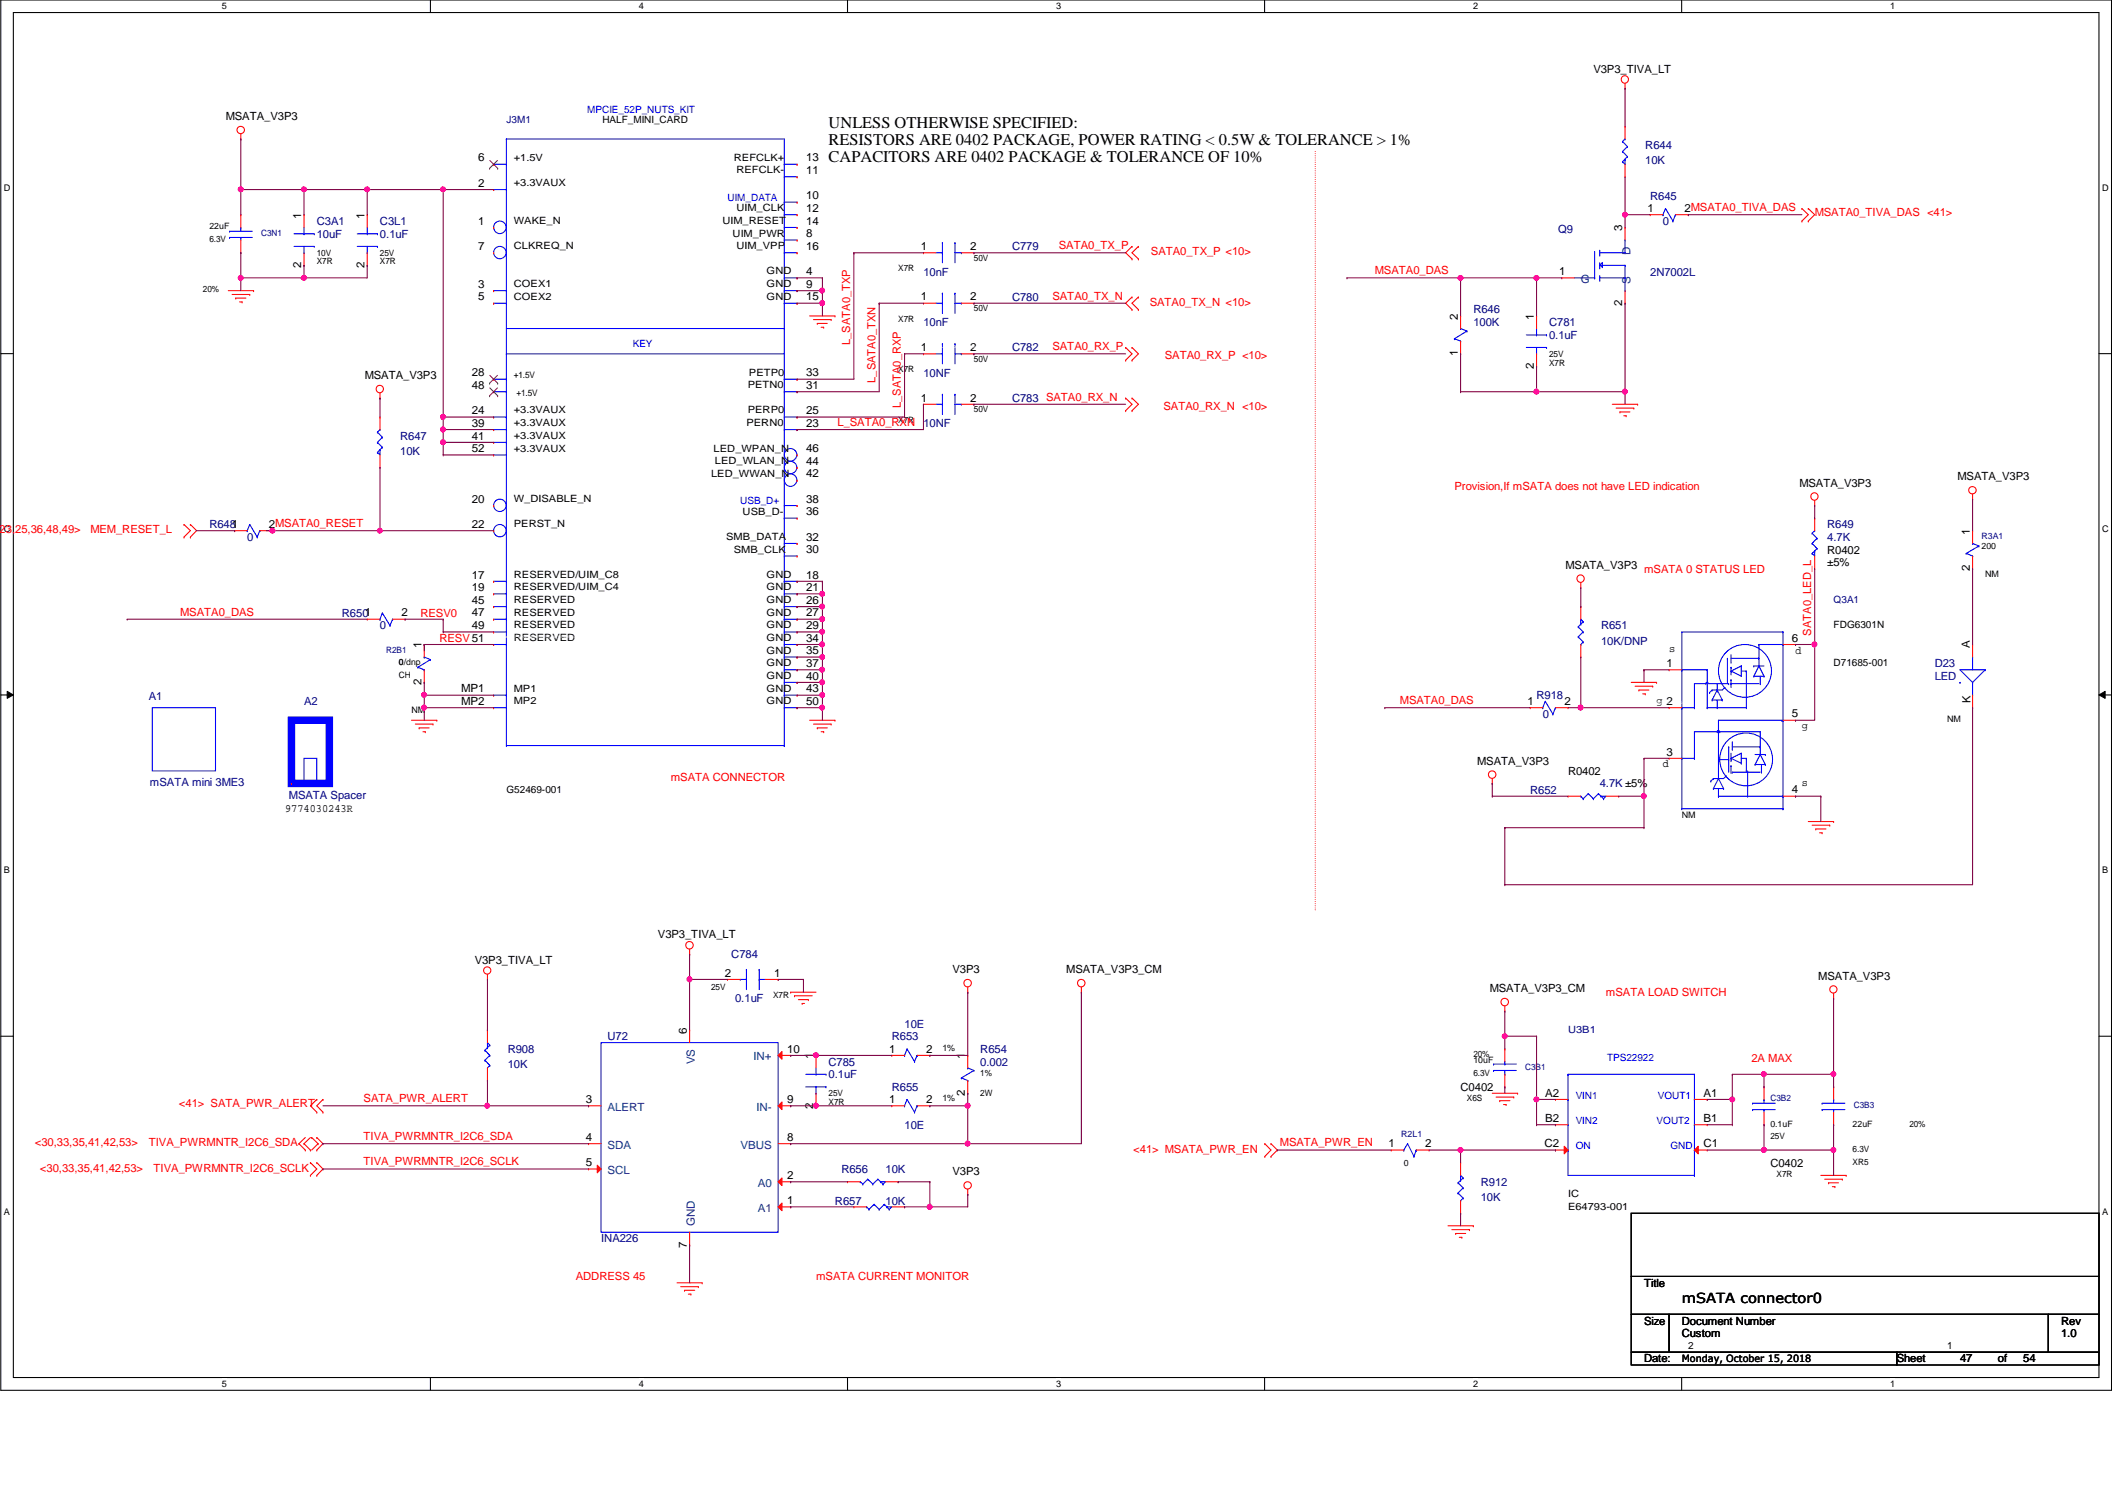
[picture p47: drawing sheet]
<svg xmlns="http://www.w3.org/2000/svg" width="420mm" height="297mm" viewBox="0 0 420 297" stroke-linecap="round" stroke-linejoin="round" font-family="sans-serif">
<defs><g id="words">
<g font-size="3.3">
<text x="164.8" y="25.5">UNLESS OTHERWISE SPECIFIED:</text>
<text x="164.8" y="28.9">RESISTORS ARE 0402 PACKAGE, POWER RATING &lt; 0.5W &amp; TOLERANCE &gt; 1%</text>
<text x="164.8" y="32.3">CAPACITORS ARE 0402 PACKAGE &amp; TOLERANCE OF 10%</text>
</g>
<text font-size="2.8" x="334.6" y="259.2">mSATA connector0</text>
<g font-size="2.2">
<text x="317" y="14.6">V3P3_TIVA_LT</text>
<text x="44.9" y="23.9">MSATA_V3P3</text>
<text x="95.2" y="32.1">6</text>
<text x="160.3" y="34.6">11</text>
<text x="160.3" y="32.1">13</text>
<text x="95.2" y="37.2">2</text>
<text x="160.3" y="39.7">10</text>
<text x="59.9" y="43.5" transform="rotate(-90 59.9 43.5)">1</text>
<text x="72.5" y="43.5" transform="rotate(-90 72.5 43.5)">1</text>
<text x="95.2" y="44.7">1</text>
<text x="160.3" y="47.2">8</text>
<text x="160.3" y="42.2">12</text>
<text x="160.3" y="44.7">14</text>
<text x="322.7" y="46" transform="rotate(-90 322.7 46)">3</text>
<text x="327.8" y="42.2">1</text>
<text x="335.1" y="42.2">2MSATA0_TIVA_DAS</text>
<text x="59.9" y="53.3" transform="rotate(-90 59.9 53.3)">2</text>
<text x="72.5" y="53.3" transform="rotate(-90 72.5 53.3)">2</text>
<text x="95.2" y="49.7">7</text>
<text x="160.3" y="49.7">16</text>
<text x="183.2" y="49.7">1</text>
<text x="193" y="49.7">2</text>
<text x="95.2" y="57.3">3</text>
<text x="95.2" y="59.8">5</text>
<text x="160.3" y="54.7">4</text>
<text x="160.3" y="57.3">9</text>
<text x="160.3" y="59.8">15</text>
<text x="183.2" y="59.8">1</text>
<text x="193" y="59.8">2</text>
<text x="310.2" y="54.7">1</text>
<text x="290" y="63.6" transform="rotate(-90 290 63.6)">2</text>
<text x="305.1" y="63.6" transform="rotate(-90 305.1 63.6)">1</text>
<text x="322.7" y="60.9" transform="rotate(-90 322.7 60.9)">2</text>
<text x="183.2" y="69.8">1</text>
<text x="193" y="69.8">2</text>
<text x="290" y="70.9" transform="rotate(-90 290 70.9)">1</text>
<text x="72.5" y="75.4">MSATA_V3P3</text>
<text x="93.9" y="77.4">48</text>
<text x="93.9" y="74.9">28</text>
<text x="160.3" y="77.4">31</text>
<text x="160.3" y="74.9">33</text>
<text x="305.1" y="73.4" transform="rotate(-90 305.1 73.4)">2</text>
<text x="93.9" y="82.4">24</text>
<text x="160.3" y="82.4">25</text>
<text x="183.2" y="79.9">1</text>
<text x="193" y="79.9">2</text>
<text x="93.9" y="84.9">39</text>
<text x="93.9" y="87.5">41</text>
<text x="93.9" y="90">52</text>
<text x="160.3" y="84.9">23</text>
<text x="160.3" y="90">46</text>
<text x="160.3" y="95">42</text>
<text x="160.3" y="92.5">44</text>
<text x="389.4" y="95.5">MSATA_V3P3</text>
<text x="93.9" y="100">20</text>
<text x="160.3" y="100">38</text>
<text x="358" y="96.8">MSATA_V3P3</text>
<text x="53.5" y="105">2MSATA0_RESET</text>
<text x="93.9" y="105">22</text>
<text x="160.3" y="107.6">32</text>
<text x="160.3" y="102.5">36</text>
<text x="391.9" y="106.3" transform="rotate(-90 391.9 106.3)">1</text>
<text x="160.3" y="110.1">30</text>
<text x="311.4" y="113.2">MSATA_V3P3</text>
<text x="363.5" y="110.2">R0402</text>
<text x="363.5" y="112.6">±5%</text>
<text x="391.9" y="113.7" transform="rotate(-90 391.9 113.7)">2</text>
<text x="93.9" y="115.1">17</text>
<text x="93.9" y="117.6">19</text>
<text x="160.3" y="115.1">18</text>
<text x="160.3" y="117.6">21</text>
<text x="79.9" y="122.6">2</text>
<text x="93.9" y="120.1">45</text>
<text x="93.9" y="122.6">47</text>
<text x="93.9" y="125.2">49</text>
<text x="160.3" y="120.1">26</text>
<text x="160.3" y="122.6">27</text>
<text x="160.3" y="125.2">29</text>
<text x="83.9" y="128.9" transform="rotate(-90 83.9 128.9)">1</text>
<text x="160.3" y="127.7">34</text>
<text x="160.3" y="130.2">35</text>
<text x="332.1" y="129.8">s</text>
<text x="356.5" y="127.7">6</text>
<text x="357.2" y="130">d</text>
<text x="391.9" y="128.9" transform="rotate(-90 391.9 128.9)">A</text>
<text x="83.9" y="136.3" transform="rotate(-90 83.9 136.3)">2</text>
<text x="91.7" y="137.8">MP1</text>
<text x="160.3" y="132.7">37</text>
<text x="160.3" y="135.2">40</text>
<text x="160.3" y="137.8">43</text>
<text x="331.5" y="132.7">1</text>
<text x="91.7" y="140.3">MP2</text>
<text x="160.3" y="140.3">50</text>
<text x="303.9" y="140.3">1</text>
<text x="311.2" y="140.3">2</text>
<text x="329.6" y="140.1">g 2</text>
<text x="356.5" y="142.7">5</text>
<text x="392" y="139.8" transform="rotate(-90 392 139.8)">K</text>
<text x="358.5" y="145.1">g</text>
<text x="293.9" y="152.1">MSATA_V3P3</text>
<text x="311.9" y="154.1">R0402</text>
<text x="330.8" y="152.7">d</text>
<text x="331.5" y="150.3">3</text>
<text x="56.7" y="161.5">9774030243R</text>
<text x="356.5" y="157.9">4</text>
<text x="358.5" y="156.5">s</text>
<text x="94.4" y="191.9">V3P3_TIVA_LT</text>
<text x="130.9" y="186.6">V3P3_TIVA_LT</text>
<text x="144.2" y="194.3">2</text>
<text x="154" y="194.3">1</text>
<text x="189.5" y="193.6">V3P3</text>
<text x="212.1" y="193.6">MSATA_V3P3_CM</text>
<text x="296.4" y="197.4">MSATA_V3P3_CM</text>
<text x="361.7" y="194.9">MSATA_V3P3</text>
<text x="136.6" y="205.7" transform="rotate(-90 136.6 205.7)">6</text>
<text x="156.6" y="209.4">10</text>
<text x="176.9" y="209.4">1</text>
<text x="184.2" y="209.4">2</text>
<text x="161.8" y="210.7" transform="rotate(-90 161.8 210.7)">1</text>
<text x="192" y="210.7" transform="rotate(-90 192 210.7)">1</text>
<text x="116.5" y="219.5">3</text>
<text x="156.6" y="219.5">9</text>
<text x="161.8" y="220.6" transform="rotate(-90 161.8 220.6)">2</text>
<text x="176.9" y="219.5">1</text>
<text x="184.2" y="219.5">2</text>
<text x="192" y="218" transform="rotate(-90 192 218)">2</text>
<text x="290.6" y="217">C0402</text>
<text x="307.4" y="218.2">A2</text>
<text x="338.9" y="218.2">A1</text>
<text x="116.5" y="227">4</text>
<text x="156.6" y="227">8</text>
<text x="307.4" y="223.2">B2</text>
<text x="338.9" y="223.2">B1</text>
<text x="116.5" y="232">5</text>
<text x="189.5" y="233.8">V3P3</text>
<text x="276.2" y="228.3">1</text>
<text x="283.5" y="228.3">2</text>
<text x="307.2" y="228.3">C2</text>
<text x="338.9" y="228.3">C1</text>
<text x="352.2" y="232.1">C0402</text>
<text x="156.6" y="239.6">1</text>
<text x="156.6" y="234.6">2</text>
<text x="136.6" y="248.2" transform="rotate(-90 136.6 248.2)">7</text>
<text x="327.1" y="256">Title</text>
<text x="327.1" y="263.5">Size</text>
<text x="334.6" y="263.5">Document Number</text>
<text x="410" y="263.5">Rev</text>
<text x="334.6" y="266.1">Custom</text>
<text x="410" y="266.1">1.0</text>
<text x="327.1" y="271.1">Date:</text>
<text x="377.3" y="271.1">Sheet</text>
<text x="389.9" y="271.1">47</text>
<text x="397.5" y="271.1">of</text>
<text x="402.5" y="271.1">54</text>
</g>
<g font-size="2.2" fill="#000080">
<text x="327.3" y="29.7">R644</text>
<text x="327.3" y="32.7">10K</text>
<text x="328.3" y="39.8">R645</text>
<text x="63" y="47.3">10uF</text>
<text x="63" y="44.7">C3A1</text>
<text x="75.6" y="47.3">0.1uF</text>
<text x="75.6" y="44.7">C3L1</text>
<text x="310" y="46.3">Q9</text>
<text x="330.8" y="44.7">0</text>
<text x="201.3" y="49.8">C779</text>
<text x="183.7" y="54.8">10nF</text>
<text x="201.3" y="59.9">C780</text>
<text x="328.3" y="54.8">2N7002L</text>
<text x="183.7" y="64.9">10nF</text>
<text x="293.1" y="62.4">R646</text>
<text x="293.1" y="64.9">100K</text>
<text x="308.2" y="64.9">C781</text>
<text x="201.3" y="69.9">C782</text>
<text x="308.2" y="67.4">0.1uF</text>
<text x="183.7" y="74.9">10NF</text>
<text x="201.3" y="80">C783 SATA0_RX_N</text>
<text x="79.6" y="87.5">R647</text>
<text x="183.7" y="85">10NF</text>
<text x="79.6" y="90.5">10K</text>
<text x="41.6" y="105.1">R6481</text>
<text x="49.2" y="107.6">0</text>
<text x="363.5" y="105.1">R649</text>
<text x="363.5" y="107.6">4.7K</text>
<text x="68" y="122.7">R6501</text>
<text x="75.6" y="125.2">0</text>
<text x="318.5" y="125.2">R651</text>
<text x="318.5" y="128.2">10K/DNP</text>
<text x="384.9" y="132.8">D23</text>
<text x="384.9" y="135.3">LED</text>
<text x="29.6" y="139.3">A1</text>
<text x="60.5" y="140.3">A2</text>
<text x="305.7" y="139.1">R918</text>
<text x="306.9" y="142.8">0</text>
<text x="29.8" y="156.4">mSATA mini 3ME3</text>
<text x="57.5" y="158.9">MSATA Spacer</text>
<text x="304.4" y="157.9">R652</text>
<text x="318.3" y="156.7">4.7K ±5%</text>
<text x="145.5" y="190.6">C784</text>
<text x="146.3" y="199.4">0.1uF</text>
<text x="101" y="209.5">R908</text>
<text x="120.9" y="207">U72</text>
<text x="177.4" y="207">R653</text>
<text x="179.9" y="204.4">10E</text>
<text x="195" y="209.5">R654</text>
<text x="101" y="212.5">10K</text>
<text x="164.8" y="214.5">0.1uF</text>
<text x="164.8" y="212">C785</text>
<text x="195" y="212">0.002</text>
<text x="177.4" y="217">R655</text>
<text x="179.9" y="224.6">10E</text>
<text x="167.4" y="233.3">R656</text>
<text x="176.2" y="233.3">10K</text>
<text x="166.1" y="239.6">R657</text>
<text x="176.2" y="239.6">10K</text>
<text x="294.6" y="235.9">R912</text>
<text x="294.6" y="238.9">10K</text>
<text x="119.6" y="247.2">INA226</text>
</g>
<g font-size="2.2" fill="#f00">
<text x="361" y="43">MSATA0_TIVA_DAS &lt;41&gt;</text>
<text x="210.6" y="49.6">SATA0_TX_P</text>
<text x="229" y="50.8">SATA0_TX_P &lt;10&gt;</text>
<text x="209.4" y="59.6">SATA0_TX_N</text>
<text x="273.5" y="54.6">MSATA0_DAS</text>
<text x="228.7" y="60.9">SATA0_TX_N &lt;10&gt;</text>
<text x="169.2" y="68.6" transform="rotate(-90 169.2 68.6)">L_SATA0_TXP</text>
<text x="209.4" y="69.7">SATA0_RX_P</text>
<text x="231.7" y="71.4">SATA0_RX_P &lt;10&gt;</text>
<text x="174.2" y="76.2" transform="rotate(-90 174.2 76.2)">L_SATA0_TXN</text>
<text x="179.2" y="81.2" transform="rotate(-90 179.2 81.2)">L_SATA0_RXP</text>
<text x="231.5" y="81.5">SATA0_RX_N &lt;10&gt;</text>
<text x="166.6" y="84.8">L_SATA0_RXN</text>
<text x="289.3" y="97.6">Provision,If mSATA does not have LED indication</text>
<text x="-.1" y="106.1">23,25,36,48,49&gt;</text>
<text x="18" y="106.1">MEM_RESET_L</text>
<text x="327.1" y="113.9">mSATA 0 STATUS LED</text>
<text x="35.8" y="122.5">MSATA0_DAS</text>
<text x="83.6" y="122.7">RESV0</text>
<text x="87.4" y="127.7">RESV 51</text>
<text x="360.3" y="126.4" transform="rotate(-90 360.3 126.4)">SATA0_LED_L</text>
<text x="278.5" y="140.1">MSATA0_DAS</text>
<text x="133.4" y="155.4">mSATA CONNECTOR</text>
<text x="319.5" y="198.2">mSATA LOAD SWITCH</text>
<text x="348.4" y="211.2">2A MAX</text>
<text x="35.6" y="220.3">&lt;41&gt; SATA_PWR_ALERT</text>
<text x="72.3" y="219.3">SATA_PWR_ALERT</text>
<text x="72.3" y="226.8">TIVA_PWRMNTR_I2C6_SDA</text>
<text x="6.9" y="228.1">&lt;30,33,35,41,42,53&gt;</text>
<text x="7.9" y="233.1">&lt;30,33,35,41,42,53&gt;</text>
<text x="29.6" y="228.1">TIVA_PWRMNTR_I2C6_SDA</text>
<text x="30.6" y="233.1">TIVA_PWRMNTR_I2C6_SCLK</text>
<text x="72.3" y="231.9">TIVA_PWRMNTR_I2C6_SCLK</text>
<text x="225.5" y="229.3">&lt;41&gt; MSATA_PWR_EN</text>
<text x="254.6" y="228.1">MSATA_PWR_EN</text>
<text x="114.5" y="254.7">ADDRESS 45</text>
<text x="162.3" y="254.7">mSATA CURRENT MONITOR</text>
</g>
<g font-size="2.2" fill="#004080">
<text x="324.3" y="50.7" transform="rotate(-90 324.3 50.7)">D</text>
<text x="314.5" y="56.3">G</text>
<text x="324.3" y="56.6" transform="rotate(-90 324.3 56.6)">S</text>
<text x="138.2" y="211.8" transform="rotate(-90 138.2 211.8)">VS</text>
<text x="149.9" y="211">IN+</text>
<text x="120.9" y="221">ALERT</text>
<text x="150.5" y="221">IN-</text>
<text x="120.9" y="228.6">SDA</text>
<text x="120.9" y="233.6">SCL</text>
<text x="147.3" y="228.6">VBUS</text>
<text x="150.7" y="236.1">A0</text>
<text x="138.2" y="243.9" transform="rotate(-90 138.2 243.9)">GND</text>
<text x="150.7" y="241.1">A1</text>
</g>
<g font-size="2" fill="#00f">
<text x="116.8" y="22.4">MPCIE_52P_NUTS_KIT</text>
<text x="144.7" y="40">UIM_DATA</text>
<text x="125.9" y="69">KEY</text>
<text x="147.3" y="100.4">USB_D+</text>
<text x="319.7" y="211">TPS22922</text>
<text x="313.5" y="218.6">VIN1</text>
<text x="329.8" y="218.6">VOUT1</text>
<text x="313.5" y="223.6">VIN2</text>
<text x="329.6" y="223.6">VOUT2</text>
<text x="313.5" y="228.6">ON</text>
<text x="332.3" y="228.6">GND</text>
</g>
<g font-size="2" fill="#000080">
<text x="100.7" y="24.4">J3M1</text>
<text x="364.8" y="120">Q3A1</text>
<text x="311.9" y="205.5">U3B1</text>
</g>
<g font-size="2">
<text x="119.8" y="24.4">HALF_MINI_CARD</text>
<text x="102.2" y="32">+1.5V</text>
<text x="146" y="32">REFCLK+</text>
<text x="146.5" y="34.5">REFCLK-</text>
<text x="102.2" y="37">+3.3VAUX</text>
<text x="102.2" y="44.5">WAKE_N</text>
<text x="143.7" y="44.5">UIM_RESET</text>
<text x="145.7" y="47.1">UIM_PWR</text>
<text x="146.5" y="42">UIM_CLK</text>
<text x="102.2" y="49.6">CLKREQ_N</text>
<text x="146.5" y="49.6">UIM_VPP</text>
<text x="102.2" y="59.6">COEX2</text>
<text x="102.2" y="57.1">COEX1</text>
<text x="152.5" y="57.1">GND</text>
<text x="152.5" y="59.6">GND</text>
<text x="152.5" y="54.6">GND</text>
<text x="148.7" y="77.3">PETN0</text>
<text x="149" y="74.7">PETP0</text>
<text x="102.2" y="82.3">+3.3VAUX</text>
<text x="148.7" y="82.3">PERP0</text>
<text x="102.2" y="84.8">+3.3VAUX</text>
<text x="102.2" y="87.3">+3.3VAUX</text>
<text x="102.2" y="89.8">+3.3VAUX</text>
<text x="142" y="89.8">LED_WPAN_N</text>
<text x="148.5" y="84.8">PERN0</text>
<text x="141.5" y="94.8">LED_WWAN_N</text>
<text x="142.2" y="92.3">LED_WLAN_N</text>
<text x="102.2" y="99.9">W_DISABLE_N</text>
<text x="102.2" y="104.9">PERST_N</text>
<text x="144.5" y="107.4">SMB_DATA</text>
<text x="147.7" y="102.4">USB_D-</text>
<text x="146" y="109.9">SMB_CLK</text>
<text x="102.2" y="115">RESERVED/UIM_C8</text>
<text x="102.2" y="117.5">RESERVED/UIM_C4</text>
<text x="102.2" y="120">RESERVED</text>
<text x="152.5" y="117.5">GND</text>
<text x="152.5" y="120">GND</text>
<text x="152.5" y="115">GND</text>
<text x="102.2" y="122.5">RESERVED</text>
<text x="102.2" y="125">RESERVED</text>
<text x="152.5" y="122.5">GND</text>
<text x="152.5" y="125">GND</text>
<text x="364.8" y="125">FDG6301N</text>
<text x="102.2" y="127.6">RESERVED</text>
<text x="152.5" y="127.6">GND</text>
<text x="152.5" y="130">GND</text>
<text x="102.2" y="137.6">MP1</text>
<text x="152.5" y="132.5">GND</text>
<text x="152.5" y="135.1">GND</text>
<text x="152.5" y="137.6">GND</text>
<text x="364.8" y="132.5">D71685-001</text>
<text x="102.2" y="140.1">MP2</text>
<text x="152.5" y="140.1">GND</text>
<text x="100.7" y="157.7">G52469-001</text>
<text x="311.9" y="238.2">IC</text>
<text x="311.9" y="240.7">E64793-001</text>
<text x="335.9" y="268.4">2</text>
<text x="387.4" y="268.4">1</text>
<text x="334.6" y="271.1">Monday, October 15, 2018</text>
</g>
<g font-size="1.8">
<text x="44.1" y="1.9">5</text>
<text x="127.1" y="1.9">4</text>
<text x="210.1" y="1.9">3</text>
<text x="293.1" y="1.9">2</text>
<text x="376" y="1.9">1</text>
<text x=".8" y="38">D</text>
<text x="418.2" y="38">D</text>
<text x="102.2" y="75.3">+1.5V</text>
<text x="102.7" y="78.8">+1.5V</text>
<text x=".8" y="105.9">C</text>
<text x="418.2" y="105.9">C</text>
<text x="394.9" y="114.8">NM</text>
<text x="81.9" y="141.9">NM</text>
<text x="387.4" y="143.7">NM</text>
<text x="334.6" y="162.8">NM</text>
<text x=".8" y="173.8">B</text>
<text x="418.2" y="173.8">B</text>
<text x="187.5" y="209">1%</text>
<text x="187.5" y="219.1">1%</text>
<text x=".8" y="241.7">A</text>
<text x="418.2" y="241.7">A</text>
<text x="44.1" y="275.9">5</text>
<text x="127.1" y="275.9">4</text>
<text x="210.1" y="275.9">3</text>
<text x="293.1" y="275.9">2</text>
<text x="376" y="275.9">1</text>
</g>
<g font-size="1.7">
<text x="41.6" y="45.6">22uF</text>
<text x="41.6" y="48.1">6.3V</text>
<text x="63" y="52.6">X7R</text>
<text x="63" y="50.9">10V</text>
<text x="75.6" y="52.6">X7R</text>
<text x="75.6" y="50.9">25V</text>
<text x="178.7" y="53.9">X7R</text>
<text x="193.7" y="51.9">50V</text>
<text x="40.4" y="58.2">20%</text>
<text x="178.7" y="64">X7R</text>
<text x="193.7" y="61.9">50V</text>
<text x="308.2" y="71">25V</text>
<text x="178.7" y="74">X7R</text>
<text x="193.7" y="72">50V</text>
<text x="308.2" y="72.8">X7R</text>
<text x="193.7" y="82">50V</text>
<text x="178.7" y="84.1">X7R</text>
<text x="394.2" y="109.2">200</text>
<text x="79.4" y="132.3">0/dnp</text>
<text x="79.4" y="134.9">CH</text>
<text x="79.4" y="132.3">0</text>
<text x="141.5" y="197">25V</text>
<text x="153.8" y="198.5">X7R</text>
<text x="195" y="214.1">1%</text>
<text x="293.1" y="210.3">20%</text>
<text x="293.1" y="211.6">10uF</text>
<text x="293.1" y="214.1">6.3V</text>
<text x="164.8" y="219.9">X7R</text>
<text x="164.8" y="218.1">25V</text>
<text x="195" y="218.1">2W</text>
<text x="291.8" y="219.1">X6S</text>
<text x="352.2" y="224.2">0.1uF</text>
<text x="352.2" y="226.7">25V</text>
<text x="368.5" y="224.2">22uF</text>
<text x="379.8" y="224.2">20%</text>
<text x="279.3" y="231.9">0</text>
<text x="368.5" y="229.2">6.3V</text>
<text x="368.5" y="231.7">XR5</text>
<text x="353.4" y="234.2">X7R</text>
</g>
<g font-size="1.7" fill="#000080">
<text x="51.9" y="46.9">C3N1</text>
<text x="394.2" y="107.2">R3A1</text>
<text x="76.8" y="129.8">R2B1</text>
<text x="303.4" y="212.8">C3B1</text>
<text x="352.2" y="219.1">C3B2</text>
<text x="368.8" y="220.3">C3B3</text>
<text x="278.8" y="226.1">R2L1</text>
</g>
<g font-size=".6" fill="#fff">
<text x="187.2" y="69.2">UNNAMED_57_CAPN_I158_A</text>
<text x="168.4" y="77.2">UNNAMED_57_CAPN_I141_A</text>
<text x="98.7" y="127">UNNAMED_57_MPCIE52PNUTSKITGI_I160_RESERVED51</text>
<text x="358.2" y="127">UNNAMED_247_MOSFETNDUAL6P_I21_D1</text>
<text x="323.8" y="140.1">UNNAMED_247_MOSFETNDUAL6P_I21_G1</text>
</g>
</g></defs>
<path d="M.2 0h419.9v276.6h-419.9zM2.7 2.5h414.9v271.6h-414.9z" fill="none" stroke="#000" stroke-width=".21"/>
<g fill="#fff">
<path d="M44.1 .3h1v1.9h-1z"/>
<path d="M44.1 274.3h1v2h-1z"/>
</g>
<path d="M85.6 0v2.5M85.6 274.1v2.5" fill="none" stroke="#000" stroke-width=".21"/>
<g fill="#fff">
<path d="M127.1 .3h1v1.9h-1z"/>
<path d="M127.1 274.3h1v2h-1z"/>
</g>
<path d="M168.6 0v2.5M168.6 274.1v2.5" fill="none" stroke="#000" stroke-width=".21"/>
<g fill="#fff">
<path d="M210.1 .3h1v1.9h-1z"/>
<path d="M210.1 274.3h1v2h-1z"/>
</g>
<path d="M251.6 0v2.5M251.6 274.1v2.5" fill="none" stroke="#000" stroke-width=".21"/>
<g fill="#fff">
<path d="M293.1 .3h.9v1.9h-.9z"/>
<path d="M293.1 274.3h.9v2h-.9z"/>
</g>
<path d="M334.5 0v2.5M334.5 274.1v2.5" fill="none" stroke="#000" stroke-width=".21"/>
<g fill="#fff">
<path d="M376 .3h1v1.9h-1z"/>
<path d="M376 274.3h1v2h-1z"/>
<path d="M.8 36.4h1.3v2h-1.3z"/>
<path d="M418.2 36.4h1.3v2h-1.3z"/>
<path d="M.8 104.3h1.3v2h-1.3z"/>
<path d="M418.2 104.3h1.3v2h-1.3z"/>
</g>
<path d="M.2 70.4h2.5M417.6 70.4h2.5" fill="none" stroke="#000" stroke-width=".21"/>
<g fill="#fff">
<path d="M.8 172.2h1.2v2h-1.2z"/>
<path d="M418.2 172.2h1.2v2h-1.2z"/>
</g>
<path d="M.2 138.3h2.5M417.6 138.3h2.5" fill="none" stroke="#000" stroke-width=".21"/>
<path d="M1.4 137.5l1.3 .8-1.3 .6zM417.6 138.3l1.2-.8v1.4z" fill="#000"/>
<path d="M1.4 137.5l1.3 .8-1.3 .6zM417.6 138.3l1.2-.8v1.4z" fill="none" stroke="#000" stroke-width=".2"/>
<g fill="#fff">
<path d="M.8 240.1h1.2v2h-1.2z"/>
<path d="M418.2 240.1h1.2v2h-1.2z"/>
</g>
<path d="M.2 206.2h2.5M417.6 206.2h2.5M324.5 241.4h93.1v12.6h-93.1zM324.5 254h93.1v7.5h-93.1zM324.5 261.5h7.6v7.5h-7.6zM324.5 269h52.8v2.6h-52.8zM332.1 261.5h75.4v7.5h-75.4zM377.3 269h40.3v2.6h-40.3zM407.5 261.5h10.1v7.5h-10.1z" fill="none" stroke="#000" stroke-width=".21"/>
<path d="M261.7 30.1v150.9M261.7 181h.1" fill="none" stroke="#f00" stroke-width=".21" stroke-dasharray="0 .4"/>
<g fill="none" stroke="#f00" stroke-width=".21">
<path d="M323.3 17.6h.1M323.3 16.6v1M47.9 27.6h.1M47.9 26.6v1M45.4 57.8h5M46.2 58.6h3.5M46.9 59.3h.1M46.9 59.3h2M49.7 58.6h.1M50.4 57.8h.1M73.1 42.7h.1M73.1 52.8h.1"/>
<path d="M73.1 42.7v2.6M73.1 50.3v2.5M225.2 51.5h.1M225.2 49h.1M225.2 59.1h.1M225.2 49l-1.3 1.3 1.3 1.2M225.2 59.1l-1.3 1.2 1.3 1.3M226.5 49h.1M226.5 51.5h.1M226.5 59.1h.1M226.5 49l-1.3 1.3 1.3 1.2M226.5 59.1l-1.3 1.2 1.3 1.3"/>
<path d="M358.5 44h.1M358.5 41.5h.1M358.5 41.5l1.2 1.2-1.2 1.3M359.7 44h.1M359.7 41.5h.1M359.7 41.5l1.3 1.2-1.3 1.3M47.7 60.1h.5M48.2 60.1h.1M75.6 79.2h.1M75.6 78.2v1M161.1 62.9h5M161.8 63.6h3.5"/>
<path d="M162.6 64.3h.1M162.6 64.3h2M163.4 65.1h.5M163.9 65.1h.1M165.3 63.6h.1M166.1 62.9h.1M223.9 79.2h.1M223.9 69.1h.1M223.9 71.7h.1M223.9 79.2l1.3 1.2-1.3 1.3M223.9 69.1l1.3 1.3-1.3 1.3M225.2 79.2h.1"/>
<path d="M225.2 69.1h.1M225.2 71.7h.1M225.2 61.6h.1M225.2 79.2l1.3 1.2-1.3 1.3M225.2 69.1l1.3 1.3-1.3 1.3M226.5 61.6h.1M290.6 70.4h.1M290.6 62.9h.1M290.6 62.9v2.5M290.6 67.9v2.5M75.6 93h.1M75.6 83h.1"/>
<path d="M75.6 83v2.5M75.6 90.5v2.5M223.9 81.7h.1M225.2 81.7h.1M320.7 80.4h5.1M321.5 81.2h3.5M322.3 82h.1M322.3 82h2M323 82.7h.5M323.5 82.7h.1M325 81.2h.1M325.8 80.4h.1"/>
<path d="M361 99.6v1M392.4 99.3h.1M392.4 98.3v1M36.6 104.4h.1M36.6 106.8h.1M36.6 104.4l1.3 1.2-1.3 1.2M37.9 106.8h.1M37.9 104.4h.1M37.9 104.4l1.2 1.2-1.2 1.2M46.7 105.6h.1M46.7 105.6h2.5M51.7 105.6h2.5"/>
<path d="M54.2 105.6h.1M314.5 116.9h.1M314.5 115.9v1M361 100.6h.1M73.1 123.2h.1M73.1 123.2h2.5M78.1 123.2h2.5M80.6 123.2h.1M324.5 135.8h5.1M325.3 136.5h3.5M326 137.3h.1M326 137.3h2"/>
<path d="M326.8 138h.5M327.3 138h.1M328.8 136.5h.1M329.6 135.8h.1M332.1 133.3h.1M332.1 133.3h2.5M354.7 128.2h2.5M357.2 128.2h.1M58 155.9h.1M81.9 143.3h5M82.6 144.1h3.5M83.4 144.8h.1"/>
<path d="M83.4 144.8h2M84.1 145.6h.5M84.6 145.6h.1M86.1 144.1h.1M86.9 143.3h.1M161.1 143.3h5M161.8 144.1h3.5M162.6 144.8h.1M162.6 144.8h2M163.4 145.6h.5M163.9 145.6h.1M165.3 144.1h.1"/>
<path d="M166.1 143.3h.1M296.9 155.9h.1M296.9 154.9v1M304.4 140.8h.1M304.4 140.8h2.5M309.4 140.8h2.5M311.9 140.8h.1M332.1 140.8h.1M332.1 150.9h.1M332.1 140.8h2.5M332.1 150.9h2.5M354.7 143.3h2.5"/>
<path d="M354.7 158.4h2.5M357.2 158.4h.1M357.2 143.3h.1M359.7 163.4h5.1M360.5 164.2h3.5M361.2 164.9h.1M361.2 164.9h2.1M362 165.7h.5M362.5 165.7h.1M364 164.2h.1M364.8 163.4h.1M97 194.9h.1"/>
<path d="M97 193.8v1.1M137.2 189.8h.1M137.2 188.8v1M157.3 197.4h.1M157.3 197.4h5M158.1 198.1h.1M158.1 198.1h3.5M158.8 198.9h2M159.6 199.6h.1M159.6 199.6h.5M160.8 198.9h.1M192.5 197.4h.1"/>
<path d="M192.5 196.4v1M215.1 197.4h.1M215.1 196.4v1M364.8 198.6h.1M364.8 197.6v1M63 218.7h.1M63 218.7l-1.2 1.3 1.2 1.3M64.3 218.7h.1M64.3 218.7l-1.3 1.3 1.3 1.3M97 204.9h.1M97 215h.1M97 204.9v2.5"/>
<path d="M97 212.5v2.5M162.3 210h.1M162.3 210v2.5M162.3 217.5v2.5M177.4 210h.1M177.4 210h2.5M182.4 210h2.6M185 210h.1M192.5 210h.1M192.5 217.5h.1M192.5 210v2.5M192.5 215v2.5"/>
<path d="M296.9 217.5h5M297.6 218.3h3.5M298.4 219h.1M298.4 219h2M299.1 219.8h.5M299.4 201.2h.1M299.4 216.2h.1M299.4 208.7h.1M299.4 200.2v1M299.4 208.7v2.5M299.4 213.7v2.5M299.6 219.8h.1"/>
<path d="M301.1 218.3h.1M301.9 217.5h.1M309.4 218.7h.1M309.4 218.7h2.5M350.9 216.2h.1M350.9 216.2v2.5M59.5 227.5h.1M59.5 227.5l1.2 1.3M60.5 227.5h.1M60.5 227.5l1.3 1.3M60.7 228.8h.1M60.7 226.3l-1.2 1.2"/>
<path d="M61.8 228.8h.1M61.8 231.3h.1M61.8 233.8h.1M61.8 226.3l-1.3 1.2M61.8 231.3l1.2 1.3-1.2 1.2M62 226.3h.1M62 226.3l1.3 1.2M63 228.8h.1M63 226.3h.1M63 233.8h.1M63 231.3h.1M63 221.3h.1"/>
<path d="M63 226.3l1.3 1.2-1.3 1.3M63 231.3l1.3 1.3-1.3 1.2M63.3 227.5h.1M63.3 227.5l-1.3 1.3M64.3 221.3h.1M162.3 220h.1M177.4 220h.1M177.4 220h2.5M182.4 220h2.6M185 220h.1M192.5 237.6h.1M192.5 236.6v1"/>
<path d="M251.6 227.5h.1M251.6 230.1h.1M251.6 227.5l1.2 1.3-1.2 1.3M252.8 230.1h.1M252.8 227.5h.1M252.8 227.5l1.3 1.3-1.3 1.3M276.8 228.8h.1M276.8 228.8h2.5M281.8 228.8h2.5M284.3 228.8h.1M309.4 223.8h.1M309.4 223.8h2.5"/>
<path d="M350.9 223.8h.1M350.9 221.3v2.5M362.2 233.8h5.1M363 234.6h3.5M363.8 235.3h.1M363.8 235.3h1.9M364.5 236.1h.5M365 236.1h.1M366.5 234.6h.1M367.3 233.8h.1M134.7 255.2h5M135.4 256h3.5"/>
<path d="M136.2 256.7h.1M136.2 256.7h2M136.9 257.5h.5M137.4 257.5h.1M138.9 256h.1M139.7 255.2h.1M169.9 240.1h.1M169.9 240.1h2.5M177.4 240.1h2.5M179.9 240.1h.1M288.1 243.9h5M288.8 244.6h3.5"/>
<path d="M289.6 245.4h.1M289.6 245.4h2M290.3 246.2h.5M290.8 246.2h.1M292.3 244.6h.1M293.1 243.9h.1"/>
<circle cx="323.2" cy="15.8" r=".73"/>
<circle cx="47.9" cy="25.9" r=".74"/>
<circle cx="75.5" cy="77.4" r=".73"/>
<circle cx="361" cy="98.8" r=".73"/>
<circle cx="392.4" cy="97.5" r=".74"/>
<circle cx="314.4" cy="115.1" r=".73"/>
<circle cx="296.8" cy="154.1" r=".75"/>
<circle cx="96.9" cy="193.1" r=".72"/>
<circle cx="137.2" cy="188.1" r=".75"/>
<circle cx="192.5" cy="195.6" r=".75"/>
<circle cx="215.1" cy="195.6" r=".75"/>
<circle cx="299.3" cy="199.4" r=".75"/>
<circle cx="364.7" cy="196.8" r=".72"/>
<circle cx="192.5" cy="235.8" r=".74"/>
</g>
<g fill="none" stroke="#00f" stroke-width=".21">
<path d="M71.1 46.5h4M71.1 49h4M73.1 50.3h.1M73.1 46.5h.1M73.1 45.3v1.2M73.1 49v1.3M75.1 46.5h.1M75.1 49h.1M289.3 67.4h.1M289.3 67.4l1.3 .5M290.6 65.4h.1M290.6 67.9h.1"/>
<path d="M290.6 65.4l1.2 .5M291.8 65.9h.1M291.8 65.9l-2.5 1.5M75.1 90h.1M75.1 88h.1M75.1 86h.1M75.1 88l1 1M75.1 86l1 1M75.6 85.5h.1M75.6 89.5h.1M75.6 89.5v1l-.5-.5M75.6 85.5l-.5 .5"/>
<path d="M76.1 89h.1M76.1 87h.1M76.1 89l-1 1M76.1 87l-1 1M49.2 105.6h.1M49.7 104.4h.1M49.7 104.4l-.5 1.2M49.7 104.4l1.5 2.4M51.2 106.8h.1M51.7 105.6h.1M51.7 105.6l-.5 1.2M75.6 123.2h.1"/>
<path d="M76.1 122h.1M76.1 122l-.5 1.2M76.1 122l1.5 2.5M77.6 124.5h.1M78.1 123.2h.1M78.1 123.2l-.5 1.3M307.4 139.5h.1M307.4 139.5l-.5 1.3M307.4 139.5l1.5 2.6M334.6 133.3h.1M334.6 133.3h5M339.4 136h.1"/>
<path d="M339.4 136h-2.3v4.8M339.6 133.3h.1M339.6 133.3v7.5M339.8 136l-.2-.2-.2 .2M339.9 136h4M340.1 137.8h.1M340.6 139.3h.1M340.6 137.3h.1M340.6 137.3l-.5 .5M340.6 139.3h2M341.6 137.5h.1M341.6 137.3h.1"/>
<path d="M341.6 136v1.5M341.6 139.3v1.5M341.6 137.3l-1 2M341.6 137.3l1 2M342.6 139.3h.1M343.1 136.8h.1M343.1 136.8l-.5 .5h-2M343.7 131h.1M343.7 131v5M343.9 136h.1M344.4 133.5h.1M344.4 136h.1"/>
<path d="M344.4 135.3h.1M344.4 132.8h.1M344.4 131.7h.1M344.4 136h5.5M344.4 131h5.5M344.4 130.3v1.4M344.4 132.8v1.5M344.4 135.3v1.5M346.4 132.5h.1M346.4 133.5h1M346.4 132.5l-2 1M346.4 132.5v2l-2-1"/>
<path d="M347.4 133.5h.1M347.4 133.5v7.3M348.9 134.5h.1M348.9 132.5h.1M348.9 134.5h2M348.9 132.5h2M349.9 128.2h.1M349.9 132.5h.1M349.9 131h.1M349.9 128.2h4.8M349.9 128.2v4.3M349.9 132.5l-1 2"/>
<path d="M349.9 132.5l1 2M350.2 136h.1M350.2 134.5v1.5M350.9 134.5h.1M354.7 128.2h.1M354.7 125.7h.1M354.7 125.7v35.2M354.7 125.7h-20.1v35.2M30.3 140.8h12.6v12.6h-12.6zM60.5 150.9h2.5v5h-2.5zM306.9 140.8h.1M308.9 142.1h.1"/>
<path d="M309.4 140.8h.1M309.4 140.8l-.5 1.3M334.6 140.8h.1M334.6 150.9h.1M334.6 150.9h2.5M334.6 140.8h2.5M337.1 150.9h.1M337.1 140.8h.1M339.6 140.8h.1M339.6 140.8h7.8M340.3 155.4h.1M340.9 156.9h.1"/>
<path d="M340.9 154.9h.1M340.9 154.9l-.6 .5M340.9 156.9h2M341.6 145.6h.1M341.6 140.8h.1M341.6 145.6h-4.5v5.3M341.9 154.9h.1M341.9 143.3h.1M341.9 158.4h.1M341.9 143.3v11.6M341.9 156.9v1.5M341.9 143.3h12.5"/>
<path d="M341.9 158.4h12.8M341.9 151.1h2M341.9 154.9l-1 2M341.9 154.9l1 2M342.1 145.5l-.3-.2-.2 .3M342.1 145.6h.1M342.1 145.6h8.1M342.9 156.9h.1M343.4 154.4h.1M343.4 154.4l-.5 .5h-2M343.9 151.1h.1M343.9 148.6h.1"/>
<path d="M343.9 148.6v5M344.4 150.9h.1M344.4 152.4h.1M344.4 151.3h.1M344.4 150.9l2 .9M344.4 149.9v1.4M344.4 152.4v1.5M344.6 153.6h.1M344.6 149.1h.1M344.6 148.6h5.6M344.6 153.6h5.6M344.6 147.6v1.5"/>
<path d="M346.4 149.9h.1M346.4 151.8h.1M346.4 150.9h1M346.4 149.9l-2 1M346.4 149.9v1.9M347.4 140.8h.1M347.4 153.4h.1M347.4 150.9h.1M347.4 150.9v2.5M347.7 158.4h.1M347.7 153.4v5M349.2 152.1h.1"/>
<path d="M349.2 152.1h2M349.2 150.1h2M350.2 145.6h.1M350.2 150.1h.1M350.2 148.6h.1M350.2 145.6v4.5M350.2 150.1l-1 2M350.2 150.1l1 2M350.4 153.6h.1M350.4 152.1v1.5M351.2 152.1h.1M351.2 150.1h.1"/>
<path d="M354.4 143.3h.1M354.7 158.4h.1M354.7 143.3h.1M334.6 160.9h.1M334.6 160.9h20.1M354.7 160.9h.1M96.5 209h.1M96.5 210.9h.1M96.5 209l.9 1M96.5 210.9l.9 1.1M97 212.5h.1M97 208.4h.1"/>
<path d="M97.4 207.9h.1M97.4 210h.1M97.4 212h.1M97.4 207.9l-.4-.5v1M97.4 207.9l-.9 1.1M97.4 210l-.9 .9M97.4 212l-.4 .5M160.3 213.7h4M160.3 216.2h4M162.3 217.5h.1M162.3 213.7h.1M162.3 212.5v1.2"/>
<path d="M162.3 216.2v1.3M164.3 213.7h.1M164.3 216.2h.1M179.9 210h.1M180.5 218.7h.1M180.5 208.7h.1M180.5 218.7l-.6 1.3M180.5 218.7l1.4 2.6M180.5 208.7l-.6 1.3M180.5 208.7l1.4 2.5M181.9 211.2h.1M182.4 210h.1"/>
<path d="M182.4 210l-.5 1.2M191.3 214.5h.1M191.3 214.5l1.2 .5M192.5 215h.1M192.5 212.5h.1M192.5 212.5l1.2 .5M193.7 213h.1M193.7 213l-2.4 1.5M297.1 213h.1M297.1 211.7h.1M297.1 213h4.6M297.1 211.7h4.6"/>
<path d="M299.4 211.7h.1M299.4 213.7h.1M299.4 211.2v.5M299.4 213v.7M311.9 218.7h.1M311.9 213.7h.1M311.9 213.7h25.2M311.9 213.7v20.1h25.2M337.1 218.7h.1M337.1 213.7h.1M337.1 213.7v20.1M348.6 219.5h.1"/>
<path d="M348.6 219.5h4.6M350.9 218.7h.1M350.9 218.7v.8M173.9 239.6h.1M173.9 239.6l1 1M173.9 239.6l-1 1M175.9 239.6h.1M175.9 239.6l1 1M175.9 239.6l-1 1M179.9 220h.1M181.9 221.3h.1M182.4 220h.1"/>
<path d="M182.4 220l-.5 1.3M279.3 228.8h.1M280 227.5h.1M280 227.5l-.7 1.3M280 227.5l1.3 2.6M281.3 230.1h.1M281.8 228.8h.1M281.8 228.8l-.5 1.3M311.9 228.8h.1M311.9 223.8h.1M337.1 223.8h.1M337.1 228.8h.1"/>
<path d="M337.1 233.8h.1M348.6 220.8h.1M348.6 220.8h4.6M350.9 220.8h.1M350.9 220.8v.5M172.4 240.1h.1M172.4 240.1l.5 .5M172.9 240.6h.1M174.9 240.6h.1M176.4 240.1h.1M176.4 240.1h1l-.5 .5M176.9 240.6h.1"/>
<circle cx="347.1" cy="133.5" r="5.3"/>
<circle cx="347.4" cy="151.1" r="5.3"/>
</g>
<path d="M58 143.3h7.5v12.6h-7.5z" fill="none" stroke="#00f" stroke-width="1.5"/>
<path d="M337.1 228.8l.8-.8v1.6z" fill="#f00"/>
<path d="M337.1 218.7h2.5M339.6 218.7h.1M337.1 228.8l.8-.8v1.6zM337.1 228.8h2.5M337.1 223.8h2.5M339.6 228.8h.1M339.6 223.8h.1" fill="none" stroke="#f00" stroke-width=".21"/>
<path d="M311.2 228l.7 .8-.7 .8z" fill="#f00"/>
<path d="M309.4 228.8h.1M309.4 228.8h2.5M311.2 228l.7 .8-.7 .8z" fill="none" stroke="#f00" stroke-width=".21"/>
<path d="M119.6 207.4h35.2v37.8h-35.2z" fill="none" stroke="#00f" stroke-width=".21"/>
<path d="M154.8 240.1l.8-.7v1.5z" fill="#f00"/>
<path d="M154.8 240.1l.8-.7v1.5zM154.8 240.1h2.5M157.3 240.1h.1" fill="none" stroke="#f00" stroke-width=".21"/>
<path d="M154.8 235.1l.8-.7v1.5z" fill="#f00"/>
<path d="M117.1 227.5h.1M117.1 227.5h2.5M154.8 235.1l.8-.7v1.5zM154.8 235.1h2.5M157.3 235.1h.1" fill="none" stroke="#f00" stroke-width=".21"/>
<path d="M118.8 231.8l.8 .8-.8 .7z" fill="#f00"/>
<path d="M117.1 232.6h.1M117.1 220h.1M117.1 232.6h2.5M117.1 220h2.5M118.8 231.8l.8 .8-.8 .7z" fill="none" stroke="#f00" stroke-width=".21"/>
<path d="M154.8 220l.8-.8v1.6z" fill="#f00"/>
<path d="M154.8 220l.8-.8v1.6zM154.8 220h2.5M157.3 220h.1" fill="none" stroke="#f00" stroke-width=".21"/>
<path d="M154.8 210l.8-.8v1.5z" fill="#f00"/>
<g fill="none" stroke="#f00" stroke-width=".21">
<path d="M98.2 37.7h.1M98.2 32.7h.1M158.6 35.2h.1M158.6 32.7h.1M323.3 35.2h.1M323.3 25.1h.1M323.3 25.1v2.5M323.3 32.7v2.5M47.9 42.7h.1M47.9 50.3h.1M47.9 42.7v2.6M47.9 47.8v2.5"/>
<path d="M60.5 42.7h.1M60.5 52.8h.1M60.5 42.7v2.6M60.5 50.3v2.5M98.2 45.3h.1M98.2 57.8h.1M98.2 50.3h.1M158.6 55.3h.1M158.6 47.8h.1M158.6 57.8h.1M158.6 40.2h.1M158.6 42.7h.1"/>
<path d="M158.6 45.3h.1M158.6 50.3h.1M183.7 50.3h.1M183.7 50.3h2.5M191.3 50.3h2.4M193.7 50.3h.1M310.7 55.3h.1M310.7 55.3h2.5M323.3 45.3h.1M323.3 45.3v2.5M323.3 57.8v2.5M328.3 42.7h.1"/>
<path d="M328.3 42.7h2.5M333.3 42.7h2.6M335.9 42.7h.1M98.2 60.3h.1M98.2 77.9h.1M98.2 75.4h.1M158.6 60.3h.1M158.6 77.9h.1M158.6 75.4h.1M183.7 60.3h.1M183.7 70.4h.1M183.7 60.3h2.5"/>
<path d="M183.7 70.4h2.5M191.3 60.3h2.4M191.3 70.4h2.4M193.7 60.3h.1M193.7 70.4h.1M305.7 62.9h.1M305.7 72.9h.1M305.7 62.9v2.5M305.7 70.4v2.5M323.3 60.3h.1M98.2 83h.1M98.2 85.5h.1"/>
<path d="M98.2 88h.1M98.2 90.5h.1M158.6 85.5h.1M158.6 83h.1M158.6 95.5h.1M158.6 93h.1M158.6 90.5h.1M183.7 80.4h.1M183.7 80.4h2.5M191.3 80.4h2.4M193.7 80.4h.1M98.2 115.7h.1"/>
<path d="M98.2 118.2h.1M98.2 100.6h.1M98.2 105.6h.1M158.6 115.7h.1M158.6 118.2h.1M158.6 110.6h.1M158.6 108.1h.1M158.6 103.1h.1M158.6 100.6h.1M361 113.2h.1M361 103.1h.1M361 103.1v2.5"/>
<path d="M361 110.6v2.6M392.4 105.6h.1M392.4 113.2h.1M392.4 105.6v2.5M392.4 110.6v2.6M84.4 128.2h.1M84.4 135.8h.1M84.4 128.2v2.5M84.4 133.3v2.5M98.2 138.3h.1M98.2 120.7h.1M98.2 123.2h.1"/>
<path d="M98.2 125.7h.1M98.2 128.2h.1M158.6 120.7h.1M158.6 123.2h.1M158.6 125.7h.1M158.6 128.2h.1M158.6 130.7h.1M158.6 133.3h.1M158.6 135.8h.1M158.6 138.3h.1M314.5 120.7h.1M314.5 130.7h.1"/>
<path d="M314.5 120.7v2.5M314.5 128.2v2.5M392.4 128.2h.1M392.4 128.2v2.5M392.4 138.3v2.5M98.2 140.8h.1M158.6 140.8h.1M311.9 158.4h.1M311.9 158.4h2.6M319.5 158.4h2.5M322 158.4h.1M392.4 140.8h.1"/>
<path d="M144.7 194.9h.1M144.7 194.9h2.6M152.3 194.9h2.5M154.8 194.9h.1M137.2 204.9h.1M137.2 204.9v2.5M154.8 210l.8-.8v1.5zM154.8 210h2.5M157.3 210h.1M364.8 216.2h.1M364.8 216.2v2.5M154.8 227.5h2.5"/>
<path d="M157.3 227.5h.1M168.6 235.1h.1M168.6 235.1h2.5M176.2 235.1h2.5M178.7 235.1h.1M290.6 231.3h.1M290.6 231.3v2.5M290.6 238.9v2.5M364.8 223.8h.1M364.8 221.3v2.5M137.2 247.7h.1M137.2 245.2v2.5"/>
<path d="M290.6 241.4h.1"/>
</g>
<g fill="none" stroke="#00f" stroke-width=".21">
<path d="M98.2 32.7h2.5M98.2 37.7h2.5M100.7 32.7h.1M100.7 37.7h.1M100.7 27.6h.1M100.7 27.6v120.7M100.7 27.6h55.3v120.7M156 32.7h.1M156 35.2h.1M156 32.7h2.6M156 35.2h2.6M322.8 32.2h.1"/>
<path d="M322.8 30.1h.1M322.8 28.2h.1M322.8 30.1l1 1.1M322.8 28.2l1 1M323.3 27.6h.1M323.3 31.7h.1M323.3 31.7v1l-.5-.5M323.3 27.6l-.5 .6M323.8 31.2h.1M323.8 29.2h.1M323.8 31.2l-1 1M323.8 29.2l-1 .9"/>
<path d="M45.7 46h.1M45.7 47.2h.1M45.7 46h4.5M45.7 47.2h4.5M47.9 47.2h.1M47.9 45.3h.1M47.9 45.3v.7M47.9 47.2v.6M58.5 46.5h4M58.5 49h4M60.5 50.3h.1M60.5 46.5h.1"/>
<path d="M60.5 45.3v1.2M60.5 49v1.3M62.5 46.5h.1M62.5 49h.1M98.2 57.8h2.5M100.7 57.8h.1M156 55.3h.1M156 50.3h.1M156 45.3h.1M156 47.8h.1M156 42.7h.1M156 40.2h.1"/>
<path d="M156 57.8h.1M156 55.3h2.6M156 57.8h2.6M156 50.3h2.6M156 45.3h2.6M156 47.8h2.6M156 42.7h2.6M156 40.2h2.6M186.2 50.3h1.3M187.5 58.3h.1M187.5 50.3h.1M187.5 48.3h.1"/>
<path d="M187.5 48.3v4M187.5 58.3v4.1M190 58.3h.1M190 48.3h.1M190 48.3v4M190 58.3v4.1M190 50.3h1.3M191.3 50.3h.1M313.2 55.3h4M317.2 55.3h.1M317.2 50v5.3M318.3 50.8h.1"/>
<path d="M318.3 53.3h.1M318.3 55.8h.1M318.3 55.3h5M318.3 50.3h5M318.3 52.8h5M318.3 49.8v1M318.3 52.3v1M318.3 54.8v1M318.3 52.8l.5 .2M318.8 52.3h.1M318.8 53h.1M318.8 52.3l-.5 .5"/>
<path d="M318.8 52.3v.7M323.3 50.3h.1M323.3 52.8h.1M323.3 55.3h.1M323.3 57.8h.1M323.3 47.8h.1M323.3 47.8v2.5M323.3 52.8v5M330.8 42.7h.1M331.3 41.5h.1M331.3 41.5l-.5 1.2M331.3 41.5l1.5 2.5"/>
<path d="M332.8 44h.1M333.3 42.7h.1M333.3 42.7l-.5 1.3M98.2 60.3h2.5M98.2 75.4h2.5M98.2 77.9h2.5M100.7 60.3h.1M100.7 75.4h.1M100.7 77.9h.1M100.7 70.4h.1M100.7 70.4h55.3M100.7 65.4h55.3"/>
<path d="M156 60.3h.1M156 75.4h.1M156 77.9h.1M156 65.4h.1M156 60.3h2.6M156 75.4h2.6M156 77.9h2.6M186.2 60.3h1.3M186.2 70.4h1.3M187.5 60.3h.1M187.5 78.4h.1M187.5 70.4h.1"/>
<path d="M187.5 68.4h.1M187.5 68.4v4M187.5 78.4v4.1M190 78.4h.1M190 68.4h.1M190 60.3h1.3M190 68.4v4M190 78.4v4.1M190 70.4h1.3M191.3 60.3h.1M191.3 70.4h.1M303.6 66.6h4.1"/>
<path d="M303.6 69.1h4.1M305.7 70.4h.1M305.7 66.6h.1M305.7 65.4v1.2M305.7 69.1v1.3M307.7 66.6h.1M307.7 69.1h.1M98.2 85.5h2.5M98.2 83h2.5M98.2 88h2.5M98.2 90.5h2.5M100.7 85.5h.1"/>
<path d="M100.7 83h.1M100.7 88h.1M100.7 90.5h.1M156 83h.1M156 85.5h.1M156 85.5h2.6M156 83h2.6M186.2 80.4h1.3M187.5 80.4h.1M190 80.4h1.3M191.3 80.4h.1M98.2 115.7h2.5"/>
<path d="M98.2 118.2h2.5M100.7 115.7h.1M100.7 118.2h.1M156 110.6h.1M156 108.1h.1M156 103.1h.1M156 100.6h.1M156 115.7h.1M156 118.2h.1M156 115.7h2.6M156 118.2h2.6M156 110.6h2.6"/>
<path d="M156 108.1h2.6M156 103.1h2.6M156 100.6h2.6M360.5 110.1h.1M360.5 108.1h.1M360.5 106.1h.1M360.5 108.1l1 1M360.5 106.1l1 1M361 105.6h.1M361 109.6h.1M361 109.6v1l-.5-.5M361 105.6l-.5 .5"/>
<path d="M361.5 109.1h.1M361.5 107.1h.1M361.5 109.1l-1 1M361.5 107.1l-1 1M391.1 110.1h.1M391.1 110.1l1.3 .5M392.4 110.6h.1M392.4 108.1h.1M392.4 108.1l1.3 .5M393.7 108.6h.1M393.7 108.6l-2.6 1.5M83.1 132.8h.1"/>
<path d="M83.1 132.8l1.3 .5M84.4 133.3h.1M84.4 130.7h.1M84.4 130.7l1.2 .5M85.6 131.2h.1M85.6 131.2l-2.5 1.6M98.2 120.7h2.5M98.2 123.2h2.5M98.2 125.7h2.5M98.2 128.2h2.5M98.2 138.3h2.5M100.7 120.7h.1"/>
<path d="M100.7 123.2h.1M100.7 125.7h.1M100.7 128.2h.1M100.7 138.3h.1M156 120.7h.1M156 133.3h.1M156 135.8h.1M156 138.3h.1M156 128.2h.1M156 130.7h.1M156 125.7h.1M156 123.2h.1"/>
<path d="M156 133.3h2.6M156 120.7h2.6M156 123.2h2.6M156 125.7h2.6M156 128.2h2.6M156 138.3h2.6M156 135.8h2.6M156 130.7h2.6M314 124.7h.1M314 126.7h.1M314 124.7l.9 1M314 126.7l.9 1"/>
<path d="M314.5 128.2h.1M314.5 124.2h.1M314.9 123.7h.1M314.9 125.7h.1M314.9 127.7h.1M314.9 123.7l-.4-.5v1M314.9 123.7l-.9 1M314.9 125.7l-.9 1M314.9 127.7l-.4 .5M389.9 135.8h.1M392.4 138.3h.1M392.4 130.7h.1"/>
<path d="M392.4 135.8h.1M392.4 130.7v2.6M392.4 135.8v2.5M394.9 133.3h.1M394.9 133.3h-5l2.5 2.5M394.9 133.3l-2.5 2.5M98.2 140.8h2.5M100.7 140.8h.1M100.7 148.3h.1M100.7 148.3h55.3M156 140.8h.1M156 148.3h.1"/>
<path d="M156 140.8h2.6M314.5 158.4h.1M314.5 158.4l.4 .5M314.9 158.9h.1M316 157.9h.1M316 157.9l1 1M316 157.9l-1.1 1M317 158.9h.1M318 157.9h.1M318 157.9l1 1M318 157.9l-1 1M318.5 158.4h.1"/>
<path d="M318.5 158.4h1l-.5 .5M319 158.9h.1M147.3 194.9h.1M147.3 194.9h1.2M148.5 192.9h.1M148.5 192.9v4M151 194.9h.1M151 192.9h.1M151 194.9h1.3M151 192.9v4M362.5 219.5h.1M362.5 219.5h4.5"/>
<path d="M364.8 218.7h.1M364.8 218.7v.8M171.1 235.1h.1M171.1 235.1l.6 .5M171.7 235.6h.1M172.6 234.6h.1M172.6 234.6l1 1M172.6 234.6l-.9 1M173.6 235.6h.1M174.7 234.6h.1M174.7 234.6l1 1M174.7 234.6l-1.1 1"/>
<path d="M175.2 235.1h.1M175.2 235.1h1l-.5 .5M175.7 235.6h.1M290.1 235.3h.1M290.1 237.4h.1M290.1 235.3l1 1M290.1 237.4l1 1M290.6 238.9h.1M290.6 234.9h.1M291.1 234.4h.1M291.1 236.3h.1M291.1 238.4h.1"/>
<path d="M291.1 234.4l-.5-.6v1.1M291.1 234.4l-1 .9M291.1 236.3l-1 1.1M291.1 238.4l-.5 .5M362.5 220.8h.1M362.5 220.8h4.5M364.8 220.8h.1M364.8 220.8v.5"/>
<circle cx="99.5" cy="45.2" r="1.25"/>
<circle cx="99.5" cy="50.3" r="1.24"/>
<circle cx="157.3" cy="95.5" r="1.25"/>
<circle cx="157.3" cy="90.5" r="1.25"/>
<circle cx="157.3" cy="93" r="1.24"/>
<circle cx="99.5" cy="105.6" r="1.24"/>
<circle cx="99.5" cy="100.5" r="1.24"/>
</g>
<path d="M97.4 33.5h.1M97.4 31.9l1.6 1.6M99 31.9l-1.6 1.6M99 33.5h.1M97.4 78.7h.1M97.4 76.2h.1M97.4 77.2l1.6 1.5M97.4 74.7l1.6 1.5M99 77.2l-1.6 1.5M99 74.7l-1.6 1.5M99 78.7h.1M99 76.2h.1" fill="none" stroke="#804000" stroke-width=".2"/>
<path d="M47.9 50.3h.1M47.9 55.3h.1M47.9 50.3v7.5M47.9 55.3h12.6" fill="none" stroke="#800040" stroke-width=".21"/>
<circle cx="60.5" cy="55.3" r=".48" fill="#f0f"/>
<circle cx="60.5" cy="55.3" r=".48" fill="none" stroke="#f0f" stroke-width=".21"/>
<circle cx="47.9" cy="55.3" r=".48" fill="#f0f"/>
<circle cx="47.9" cy="55.3" r=".48" fill="none" stroke="#f0f" stroke-width=".21"/>
<path d="M60.5 55.3h.1M60.5 55.3h12.6M84.4 138.3h.1M84.4 138.3v5M84.4 140.8h.1" fill="none" stroke="#800040" stroke-width=".21"/>
<circle cx="84.3" cy="140.8" r=".48" fill="#f0f"/>
<circle cx="84.3" cy="140.8" r=".48" fill="none" stroke="#f0f" stroke-width=".21"/>
<circle cx="84.4" cy="138.3" r=".47" fill="#f0f"/>
<circle cx="84.4" cy="138.3" r=".47" fill="none" stroke="#f0f" stroke-width=".21"/>
<path d="M158.6 60.3h.1M158.6 60.3h5M84.4 135.8h.1M84.4 138.3h.1M84.4 135.8v2.5M84.4 138.3h13.8M163.6 138.3h.1M163.6 135.8v2.5M84.4 140.8h.1M84.4 140.8h13.8M163.6 140.8h.1M163.6 140.8v2.5" fill="none" stroke="#800040" stroke-width=".21"/>
<circle cx="163.6" cy="60.3" r=".48" fill="#f0f"/>
<circle cx="163.6" cy="60.3" r=".48" fill="none" stroke="#f0f" stroke-width=".21"/>
<path d="M158.6 57.8h.1M158.6 57.8h5M163.6 60.3h.1M163.6 60.3v2.6" fill="none" stroke="#800040" stroke-width=".21"/>
<circle cx="163.6" cy="57.8" r=".48" fill="#f0f"/>
<circle cx="163.6" cy="57.8" r=".48" fill="none" stroke="#f0f" stroke-width=".21"/>
<path d="M163.6 57.8h.1M163.6 57.8v2.5M158.6 135.8h.1M158.6 135.8h5M158.6 140.8h.1M158.6 140.8h5" fill="none" stroke="#800040" stroke-width=".21"/>
<circle cx="163.6" cy="135.7" r=".48" fill="#f0f"/>
<circle cx="163.6" cy="135.7" r=".48" fill="none" stroke="#f0f" stroke-width=".21"/>
<path d="M158.6 133.3h.1M158.6 133.3h5M163.6 133.3h.1M163.6 133.3v2.5" fill="none" stroke="#800040" stroke-width=".21"/>
<circle cx="163.6" cy="133.2" r=".48" fill="#f0f"/>
<circle cx="163.6" cy="133.2" r=".48" fill="none" stroke="#f0f" stroke-width=".21"/>
<path d="M158.6 130.7h.1M158.6 130.7h5M163.6 130.7h.1M163.6 130.7v2.6" fill="none" stroke="#800040" stroke-width=".21"/>
<circle cx="163.6" cy="130.7" r=".47" fill="#f0f"/>
<circle cx="163.6" cy="130.7" r=".47" fill="none" stroke="#f0f" stroke-width=".21"/>
<path d="M158.6 128.2h.1M158.6 128.2h5M163.6 128.2h.1M163.6 128.2v2.5" fill="none" stroke="#800040" stroke-width=".21"/>
<circle cx="163.6" cy="128.2" r=".48" fill="#f0f"/>
<circle cx="163.6" cy="128.2" r=".48" fill="none" stroke="#f0f" stroke-width=".21"/>
<path d="M158.6 125.7h.1M158.6 125.7h5M163.6 125.7h.1M163.6 125.7v2.5" fill="none" stroke="#800040" stroke-width=".21"/>
<circle cx="163.6" cy="125.7" r=".47" fill="#f0f"/>
<circle cx="163.6" cy="125.7" r=".47" fill="none" stroke="#f0f" stroke-width=".21"/>
<path d="M158.6 123.2h.1M158.6 123.2h5M163.6 123.2h.1M163.6 123.2v2.5" fill="none" stroke="#800040" stroke-width=".21"/>
<circle cx="163.6" cy="123.2" r=".48" fill="#f0f"/>
<circle cx="163.6" cy="123.2" r=".48" fill="none" stroke="#f0f" stroke-width=".21"/>
<path d="M158.6 120.7h.1M158.6 120.7h5M163.6 120.7h.1M163.6 120.7v2.5" fill="none" stroke="#800040" stroke-width=".21"/>
<circle cx="163.6" cy="120.7" r=".48" fill="#f0f"/>
<circle cx="163.6" cy="120.7" r=".48" fill="none" stroke="#f0f" stroke-width=".21"/>
<path d="M158.6 118.2h.1M158.6 118.2h5M163.6 118.2h.1M163.6 118.2v2.5" fill="none" stroke="#800040" stroke-width=".21"/>
<circle cx="163.6" cy="118.1" r=".47" fill="#f0f"/>
<circle cx="163.6" cy="118.1" r=".47" fill="none" stroke="#f0f" stroke-width=".21"/>
<g fill="none" stroke="#800040" stroke-width=".21">
<path d="M47.9 37.7h.1M47.9 37.7h12.6M60.5 37.7h.1M60.5 37.7v5M158.6 55.3h.1M158.6 55.3h5M163.6 55.3h.1M163.6 55.3v2.5M169.9 50.3h.1M169.9 50.3v25.1h-11.3M158.6 75.4h.1M158.6 77.9h.1"/>
<path d="M174.9 60.3h.1M174.9 60.3v17.6h-16.3M179.9 70.4h.1M179.9 70.4v12.6h-21.3M179.9 70.4h3.8M158.6 85.5h.1M158.6 83h.1M183.7 80.4h.1M183.7 80.4v5.1h-25.1M158.6 115.7h.1M158.6 115.7h5M163.6 115.7h.1"/>
<path d="M163.6 115.7v2.5M84.4 128.2h.1M84.4 128.2v1.3M84.4 128.2h13.8"/>
</g>
<circle cx="60.5" cy="37.7" r=".48" fill="#f0f"/>
<circle cx="60.5" cy="37.7" r=".48" fill="none" stroke="#f0f" stroke-width=".21"/>
<circle cx="47.9" cy="37.7" r=".48" fill="#f0f"/>
<circle cx="47.9" cy="37.7" r=".48" fill="none" stroke="#f0f" stroke-width=".21"/>
<path d="M47.9 37.7h.1M47.9 37.7v5M60.5 37.7h.1M60.5 37.7h27.7M73.1 37.7h.1M73.1 37.7v5" fill="none" stroke="#800040" stroke-width=".21"/>
<circle cx="73" cy="37.7" r=".48" fill="#f0f"/>
<circle cx="73" cy="37.7" r=".48" fill="none" stroke="#f0f" stroke-width=".21"/>
<path d="M88.2 37.7h.1M88.2 37.7v45.3" fill="none" stroke="#800040" stroke-width=".21"/>
<circle cx="88.1" cy="82.9" r=".48" fill="#f0f"/>
<circle cx="88.1" cy="82.9" r=".48" fill="none" stroke="#f0f" stroke-width=".21"/>
<circle cx="88.1" cy="37.7" r=".47" fill="#f0f"/>
<circle cx="88.1" cy="37.7" r=".47" fill="none" stroke="#f0f" stroke-width=".21"/>
<path d="M88.2 83h.1M88.2 83v2.5" fill="none" stroke="#800040" stroke-width=".21"/>
<circle cx="88.1" cy="85.4" r=".48" fill="#f0f"/>
<circle cx="88.1" cy="85.4" r=".48" fill="none" stroke="#f0f" stroke-width=".21"/>
<path d="M88.2 85.5h.1M88.2 88h.1M88.2 85.5v5" fill="none" stroke="#800040" stroke-width=".21"/>
<circle cx="88.1" cy="88" r=".47" fill="#f0f"/>
<circle cx="88.1" cy="88" r=".47" fill="none" stroke="#f0f" stroke-width=".21"/>
<g fill="none" stroke="#800040" stroke-width=".21">
<path d="M47.9 27.6h.1M47.9 27.6v10.1M88.2 37.7h.1M88.2 37.7h10M60.5 52.8h.1M60.5 52.8v2.5M73.1 52.8h.1M73.1 52.8v2.5M75.6 79.2h.1M75.6 79.2v3.8M75.6 93v12.6M88.2 90.5h.1"/>
<path d="M88.2 88h.1M88.2 85.5h.1M88.2 83h.1M88.2 90.5h10M88.2 88h10M88.2 85.5h10M88.2 83h10M52.9 105.6h1.3M54.2 105.6h.1M75.6 105.6h.1M75.6 105.6h22.6M137.2 189.8h.1"/>
<path d="M137.2 189.8v5.1M64.3 232.6h.1M64.3 227.5h.1M64.3 232.6h52.8M64.3 227.5h52.8"/>
</g>
<circle cx="137.2" cy="194.8" r=".49" fill="#f0f"/>
<circle cx="137.2" cy="194.8" r=".49" fill="none" stroke="#f0f" stroke-width=".21"/>
<path d="M157.3 210h.1M157.3 210h5M137.2 247.7h.1M137.2 247.7v7.5" fill="none" stroke="#800040" stroke-width=".21"/>
<circle cx="162.3" cy="209.9" r=".48" fill="#f0f"/>
<circle cx="162.3" cy="209.9" r=".48" fill="none" stroke="#f0f" stroke-width=".21"/>
<path d="M157.3 220h.1M157.3 220h5" fill="none" stroke="#800040" stroke-width=".21"/>
<circle cx="162.3" cy="220" r=".49" fill="#f0f"/>
<circle cx="162.3" cy="220" r=".49" fill="none" stroke="#f0f" stroke-width=".21"/>
<path d="M157.3 227.5h.1M157.3 227.5h57.8M192.5 220h.1M192.5 227.5h.1M192.5 220v7.5" fill="none" stroke="#800040" stroke-width=".21"/>
<circle cx="192.5" cy="227.5" r=".49" fill="#f0f"/>
<circle cx="192.5" cy="227.5" r=".49" fill="none" stroke="#f0f" stroke-width=".21"/>
<path d="M185 210h.1M185 210h7.5M185 220h.1M185 220h7.5" fill="none" stroke="#800040" stroke-width=".21"/>
<circle cx="192.5" cy="220" r=".49" fill="#f0f"/>
<circle cx="192.5" cy="220" r=".49" fill="none" stroke="#f0f" stroke-width=".21"/>
<g fill="none" stroke="#800040" stroke-width=".21">
<path d="M192.5 197.4h.1M192.5 197.4v12.6M162.3 210h.1M162.3 210h15.1M192.5 217.5h.1M192.5 217.5v2.5M64.3 220h32.7M97 220h.1M157.3 235.1h.1M157.3 235.1h11.3M162.3 220h.1M162.3 220h15.1"/>
<path d="M185 235.1h.1M185 235.1v5M157.3 240.1h.1M157.3 240.1h12.6M185 240.1h.1M185 240.1h7.5"/>
</g>
<circle cx="184.9" cy="240.1" r=".48" fill="#f0f"/>
<circle cx="184.9" cy="240.1" r=".48" fill="none" stroke="#f0f" stroke-width=".21"/>
<g fill="none" stroke="#800040" stroke-width=".21">
<path d="M268 55.3h.1M268 55.3h37.7M290.6 55.3h.1M290.6 55.3v7.6M305.7 55.3h.1M305.7 55.3v7.6M137.2 194.9h.1M137.2 194.9h7.5M137.2 194.9v10M154.8 194.9h.1M154.8 194.9h5M159.8 194.9h.1"/>
<path d="M159.8 194.9v2.5M215.1 197.4h.1M215.1 197.4v30.1M192.5 237.6h.1M192.5 237.6v2.5"/>
</g>
<circle cx="305.7" cy="55.3" r=".48" fill="#f0f"/>
<circle cx="305.7" cy="55.3" r=".48" fill="none" stroke="#f0f" stroke-width=".21"/>
<circle cx="290.5" cy="55.3" r=".48" fill="#f0f"/>
<circle cx="290.5" cy="55.3" r=".48" fill="none" stroke="#f0f" stroke-width=".21"/>
<path d="M305.7 55.3h.1M305.7 55.3h5M290.6 70.4h.1M290.6 70.4v7.5M305.7 72.9h.1M305.7 77.9h.1M305.7 72.9v5M305.7 77.9h17.6" fill="none" stroke="#800040" stroke-width=".21"/>
<circle cx="323.2" cy="77.9" r=".48" fill="#f0f"/>
<circle cx="323.2" cy="77.9" r=".48" fill="none" stroke="#f0f" stroke-width=".21"/>
<circle cx="305.7" cy="77.9" r=".49" fill="#f0f"/>
<circle cx="305.7" cy="77.9" r=".49" fill="none" stroke="#f0f" stroke-width=".21"/>
<path d="M323.3 35.2v7.5M323.3 42.7h.1M290.6 77.9h.1M290.6 77.9h15.1M323.3 60.3h.1M323.3 77.9h.1M323.3 60.3v20.1" fill="none" stroke="#800040" stroke-width=".21"/>
<circle cx="323.2" cy="42.7" r=".47" fill="#f0f"/>
<circle cx="323.2" cy="42.7" r=".47" fill="none" stroke="#f0f" stroke-width=".21"/>
<g fill="none" stroke="#800040" stroke-width=".21">
<path d="M323.3 17.6h.1M323.3 17.6v7.5M169.9 50.3h.1M169.9 50.3h13.8M323.3 42.7h.1M323.3 42.7v2.6M323.3 42.7h5M335.9 42.7h.1M335.9 42.7h22.6M174.9 60.3h.1M174.9 60.3h8.8M25.3 123.2h.1"/>
<path d="M25.3 123.2h47.8M80.6 123.2h.1M80.6 123.2h7.6M88.2 125.7h.1M88.2 123.2h.1M88.2 125.7h10M88.2 123.2v2.5M299.4 216.2h.1M299.4 216.2v1.3M339.6 228.8h11.3M350.9 228.8h.1"/>
</g>
<circle cx="350.9" cy="228.8" r=".49" fill="#f0f"/>
<circle cx="350.9" cy="228.8" r=".49" fill="none" stroke="#f0f" stroke-width=".21"/>
<path d="M350.9 223.8h.1M350.9 228.8h.1M350.9 223.8v5M350.9 228.8h13.9M364.8 228.8h.1M364.8 223.8h.1M364.8 223.8v10" fill="none" stroke="#800040" stroke-width=".21"/>
<circle cx="364.7" cy="228.8" r=".48" fill="#f0f"/>
<circle cx="364.7" cy="228.8" r=".48" fill="none" stroke="#f0f" stroke-width=".21"/>
<path d="M299.4 206.2h.1M299.4 206.2v2.5M299.4 206.2h6.3M305.7 206.2h.1M284.3 228.8h6.3M290.6 228.8h.1" fill="none" stroke="#800040" stroke-width=".21"/>
<circle cx="299.4" cy="206.2" r=".48" fill="#f0f"/>
<circle cx="299.4" cy="206.2" r=".48" fill="none" stroke="#f0f" stroke-width=".21"/>
<path d="M305.7 218.7h.1M305.7 206.2v12.5" fill="none" stroke="#800040" stroke-width=".21"/>
<circle cx="305.7" cy="218.7" r=".48" fill="#f0f"/>
<circle cx="305.7" cy="218.7" r=".48" fill="none" stroke="#f0f" stroke-width=".21"/>
<g fill="none" stroke="#800040" stroke-width=".21">
<path d="M299.4 206.2h.1M299.4 201.2v5M305.7 218.7h.1M305.7 218.7v5.1M305.7 218.7h3.7M339.6 218.7h.1M339.6 218.7h5M344.6 218.7h.1M344.6 218.7v5.1M305.7 223.8h.1M305.7 223.8h3.7M309.4 223.8h.1"/>
<path d="M339.6 223.8h5M344.6 223.8h.1"/>
</g>
<circle cx="344.6" cy="218.7" r=".47" fill="#f0f"/>
<circle cx="344.6" cy="218.7" r=".47" fill="none" stroke="#f0f" stroke-width=".21"/>
<path d="M344.6 213.7h.1M344.6 213.7v5M344.6 213.7h6.3M350.9 213.7h.1M350.9 216.2h.1M350.9 213.7v2.5" fill="none" stroke="#800040" stroke-width=".21"/>
<circle cx="350.9" cy="213.7" r=".48" fill="#f0f"/>
<circle cx="350.9" cy="213.7" r=".48" fill="none" stroke="#f0f" stroke-width=".21"/>
<path d="M364.8 198.6v17.6M350.9 213.7h13.9M364.8 213.7h.1M364.8 216.2h.1" fill="none" stroke="#800040" stroke-width=".21"/>
<circle cx="364.7" cy="213.7" r=".47" fill="#f0f"/>
<circle cx="364.7" cy="213.7" r=".47" fill="none" stroke="#f0f" stroke-width=".21"/>
<g fill="none" stroke="#800040" stroke-width=".21">
<path d="M327.1 133.3h.1M327.1 133.3v2.5M327.1 133.3h5M275.5 140.8h.1M275.5 140.8h28.9M314.5 140.8h.1M314.5 140.8h17.6M327.1 158.4h.1M327.1 150.9v7.5M357.2 158.4h.1M357.2 158.4h5M362.2 158.4h.1"/>
<path d="M362.2 158.4v5M392.4 140.8h.1M392.4 140.8v35.2h-93M299.4 176h.1M299.4 164.7h.1M299.4 164.7v11.3M299.4 164.7h27.7M254.1 228.8h.1M254.1 228.8h22.7"/>
</g>
<circle cx="327" cy="158.4" r=".48" fill="#f0f"/>
<circle cx="327" cy="158.4" r=".48" fill="none" stroke="#f0f" stroke-width=".21"/>
<path d="M392.4 113.2h.1M392.4 113.2v15M357.2 128.2h.1M357.2 128.2h3.8M361 128.2h.1M361 128.2v15.1M327.1 150.9h.1M327.1 150.9h5" fill="none" stroke="#800040" stroke-width=".21"/>
<circle cx="361" cy="128.2" r=".48" fill="#f0f"/>
<circle cx="361" cy="128.2" r=".48" fill="none" stroke="#f0f" stroke-width=".21"/>
<g fill="none" stroke="#800040" stroke-width=".21">
<path d="M392.4 99.3h.1M392.4 99.3v6.3M314.5 116.9v3.8M361 103.1h.1M361 100.6v2.5M314.5 120.7h.1M314.5 130.7v10.1M296.9 155.9h.1M296.9 158.4h.1M296.9 155.9v2.5M296.9 158.4h15M314.5 140.8h.1"/>
<path d="M357.2 143.3h.1M357.2 143.3h3.8M178.7 235.1h.1M178.7 235.1h6.3M179.9 240.1h.1M179.9 240.1h5.1"/>
</g>
<circle cx="314.4" cy="140.8" r=".48" fill="#f0f"/>
<circle cx="314.4" cy="140.8" r=".48" fill="none" stroke="#f0f" stroke-width=".21"/>
<path d="M193.7 50.3h.1M193.7 50.3h30.2M193.7 70.4h.1M193.7 60.3h.1M193.7 70.4h30.2M193.7 60.3h30.2M193.7 80.4h.1M193.7 80.4h30.2M54.2 105.6h21.4M75.6 105.6h.1M361 113.2v15M361 128.2h.1" fill="none" stroke="#800040" stroke-width=".21"/>
<circle cx="54.2" cy="105.6" r=".48" fill="#f0f"/>
<circle cx="54.2" cy="105.6" r=".48" fill="none" stroke="#f0f" stroke-width=".21"/>
<circle cx="75.5" cy="105.6" r=".47" fill="#f0f"/>
<circle cx="75.5" cy="105.6" r=".47" fill="none" stroke="#f0f" stroke-width=".21"/>
<path d="M39.1 105.6h7.6M46.7 105.6h.1M158.6 138.3h5M163.6 138.3h.1M163.6 138.3v2.5M163.6 140.8h.1M322 158.4h5.1M327.1 158.4h.1M327.1 158.4v6.3M327.1 164.7h.1" fill="none" stroke="#800040" stroke-width=".21"/>
<circle cx="163.6" cy="138.3" r=".47" fill="#f0f"/>
<circle cx="163.6" cy="138.3" r=".47" fill="none" stroke="#f0f" stroke-width=".21"/>
<circle cx="163.6" cy="140.8" r=".48" fill="#f0f"/>
<circle cx="163.6" cy="140.8" r=".48" fill="none" stroke="#f0f" stroke-width=".21"/>
<path d="M97 215v5M97 220h.1M97 220h20.1M117.1 220h.1" fill="none" stroke="#800040" stroke-width=".21"/>
<circle cx="96.9" cy="220" r=".48" fill="#f0f"/>
<circle cx="96.9" cy="220" r=".48" fill="none" stroke="#f0f" stroke-width=".21"/>
<path d="M97 194.9v10M97 204.9h.1M290.6 228.8h.1M290.6 228.8v2.5M290.6 228.8h18.8M309.4 228.8h.1" fill="none" stroke="#800040" stroke-width=".21"/>
<circle cx="290.5" cy="228.8" r=".49" fill="#f0f"/>
<circle cx="290.5" cy="228.8" r=".49" fill="none" stroke="#f0f" stroke-width=".21"/>
<path d="M311.9 140.8h2.6M314.5 140.8h.1M290.6 241.4h.1M290.6 241.4v2.5" fill="none" stroke="#800040" stroke-width=".21"/>
<circle cx="60.5" cy="55.3" r=".48" fill="#f0f"/>
<circle cx="60.5" cy="55.3" r=".48" fill="none" stroke="#f0f" stroke-width=".21"/>
<circle cx="47.9" cy="55.3" r=".48" fill="#f0f"/>
<circle cx="47.9" cy="55.3" r=".48" fill="none" stroke="#f0f" stroke-width=".21"/>
<circle cx="84.3" cy="140.8" r=".48" fill="#f0f"/>
<circle cx="84.3" cy="140.8" r=".48" fill="none" stroke="#f0f" stroke-width=".21"/>
<circle cx="84.4" cy="138.3" r=".47" fill="#f0f"/>
<circle cx="84.4" cy="138.3" r=".47" fill="none" stroke="#f0f" stroke-width=".21"/>
<circle cx="163.6" cy="60.3" r=".48" fill="#f0f"/>
<circle cx="163.6" cy="60.3" r=".48" fill="none" stroke="#f0f" stroke-width=".21"/>
<circle cx="163.6" cy="57.8" r=".48" fill="#f0f"/>
<circle cx="163.6" cy="57.8" r=".48" fill="none" stroke="#f0f" stroke-width=".21"/>
<circle cx="163.6" cy="135.7" r=".48" fill="#f0f"/>
<circle cx="163.6" cy="135.7" r=".48" fill="none" stroke="#f0f" stroke-width=".21"/>
<circle cx="163.6" cy="133.2" r=".48" fill="#f0f"/>
<circle cx="163.6" cy="133.2" r=".48" fill="none" stroke="#f0f" stroke-width=".21"/>
<circle cx="163.6" cy="130.7" r=".47" fill="#f0f"/>
<circle cx="163.6" cy="130.7" r=".47" fill="none" stroke="#f0f" stroke-width=".21"/>
<circle cx="163.6" cy="128.2" r=".48" fill="#f0f"/>
<circle cx="163.6" cy="128.2" r=".48" fill="none" stroke="#f0f" stroke-width=".21"/>
<circle cx="163.6" cy="125.7" r=".47" fill="#f0f"/>
<circle cx="163.6" cy="125.7" r=".47" fill="none" stroke="#f0f" stroke-width=".21"/>
<circle cx="163.6" cy="123.2" r=".48" fill="#f0f"/>
<circle cx="163.6" cy="123.2" r=".48" fill="none" stroke="#f0f" stroke-width=".21"/>
<circle cx="163.6" cy="120.7" r=".48" fill="#f0f"/>
<circle cx="163.6" cy="120.7" r=".48" fill="none" stroke="#f0f" stroke-width=".21"/>
<circle cx="163.6" cy="118.1" r=".47" fill="#f0f"/>
<circle cx="163.6" cy="118.1" r=".47" fill="none" stroke="#f0f" stroke-width=".21"/>
<circle cx="60.5" cy="37.7" r=".48" fill="#f0f"/>
<circle cx="60.5" cy="37.7" r=".48" fill="none" stroke="#f0f" stroke-width=".21"/>
<circle cx="47.9" cy="37.7" r=".48" fill="#f0f"/>
<circle cx="47.9" cy="37.7" r=".48" fill="none" stroke="#f0f" stroke-width=".21"/>
<circle cx="73" cy="37.7" r=".48" fill="#f0f"/>
<circle cx="73" cy="37.7" r=".48" fill="none" stroke="#f0f" stroke-width=".21"/>
<circle cx="88.1" cy="82.9" r=".48" fill="#f0f"/>
<circle cx="88.1" cy="82.9" r=".48" fill="none" stroke="#f0f" stroke-width=".21"/>
<circle cx="88.1" cy="37.7" r=".47" fill="#f0f"/>
<circle cx="88.1" cy="37.7" r=".47" fill="none" stroke="#f0f" stroke-width=".21"/>
<circle cx="88.1" cy="85.4" r=".48" fill="#f0f"/>
<circle cx="88.1" cy="85.4" r=".48" fill="none" stroke="#f0f" stroke-width=".21"/>
<circle cx="88.1" cy="88" r=".47" fill="#f0f"/>
<circle cx="88.1" cy="88" r=".47" fill="none" stroke="#f0f" stroke-width=".21"/>
<circle cx="137.2" cy="194.8" r=".49" fill="#f0f"/>
<circle cx="137.2" cy="194.8" r=".49" fill="none" stroke="#f0f" stroke-width=".21"/>
<circle cx="162.3" cy="209.9" r=".48" fill="#f0f"/>
<circle cx="162.3" cy="209.9" r=".48" fill="none" stroke="#f0f" stroke-width=".21"/>
<circle cx="162.3" cy="220" r=".49" fill="#f0f"/>
<circle cx="162.3" cy="220" r=".49" fill="none" stroke="#f0f" stroke-width=".21"/>
<circle cx="192.5" cy="227.5" r=".49" fill="#f0f"/>
<circle cx="192.5" cy="227.5" r=".49" fill="none" stroke="#f0f" stroke-width=".21"/>
<circle cx="192.5" cy="220" r=".49" fill="#f0f"/>
<circle cx="192.5" cy="220" r=".49" fill="none" stroke="#f0f" stroke-width=".21"/>
<circle cx="184.9" cy="240.1" r=".48" fill="#f0f"/>
<circle cx="184.9" cy="240.1" r=".48" fill="none" stroke="#f0f" stroke-width=".21"/>
<circle cx="305.7" cy="55.3" r=".48" fill="#f0f"/>
<circle cx="305.7" cy="55.3" r=".48" fill="none" stroke="#f0f" stroke-width=".21"/>
<circle cx="290.5" cy="55.3" r=".48" fill="#f0f"/>
<circle cx="290.5" cy="55.3" r=".48" fill="none" stroke="#f0f" stroke-width=".21"/>
<circle cx="323.2" cy="77.9" r=".48" fill="#f0f"/>
<circle cx="323.2" cy="77.9" r=".48" fill="none" stroke="#f0f" stroke-width=".21"/>
<circle cx="305.7" cy="77.9" r=".49" fill="#f0f"/>
<circle cx="305.7" cy="77.9" r=".49" fill="none" stroke="#f0f" stroke-width=".21"/>
<circle cx="323.2" cy="42.7" r=".47" fill="#f0f"/>
<circle cx="323.2" cy="42.7" r=".47" fill="none" stroke="#f0f" stroke-width=".21"/>
<circle cx="350.9" cy="228.8" r=".49" fill="#f0f"/>
<circle cx="350.9" cy="228.8" r=".49" fill="none" stroke="#f0f" stroke-width=".21"/>
<circle cx="364.7" cy="228.8" r=".48" fill="#f0f"/>
<circle cx="364.7" cy="228.8" r=".48" fill="none" stroke="#f0f" stroke-width=".21"/>
<circle cx="299.4" cy="206.2" r=".48" fill="#f0f"/>
<circle cx="299.4" cy="206.2" r=".48" fill="none" stroke="#f0f" stroke-width=".21"/>
<circle cx="305.7" cy="218.7" r=".48" fill="#f0f"/>
<circle cx="305.7" cy="218.7" r=".48" fill="none" stroke="#f0f" stroke-width=".21"/>
<circle cx="344.6" cy="218.7" r=".47" fill="#f0f"/>
<circle cx="344.6" cy="218.7" r=".47" fill="none" stroke="#f0f" stroke-width=".21"/>
<circle cx="350.9" cy="213.7" r=".48" fill="#f0f"/>
<circle cx="350.9" cy="213.7" r=".48" fill="none" stroke="#f0f" stroke-width=".21"/>
<circle cx="364.7" cy="213.7" r=".47" fill="#f0f"/>
<circle cx="364.7" cy="213.7" r=".47" fill="none" stroke="#f0f" stroke-width=".21"/>
<circle cx="327" cy="158.4" r=".48" fill="#f0f"/>
<circle cx="327" cy="158.4" r=".48" fill="none" stroke="#f0f" stroke-width=".21"/>
<circle cx="361" cy="128.2" r=".48" fill="#f0f"/>
<circle cx="361" cy="128.2" r=".48" fill="none" stroke="#f0f" stroke-width=".21"/>
<circle cx="314.4" cy="140.8" r=".48" fill="#f0f"/>
<circle cx="314.4" cy="140.8" r=".48" fill="none" stroke="#f0f" stroke-width=".21"/>
<circle cx="54.2" cy="105.6" r=".48" fill="#f0f"/>
<circle cx="54.2" cy="105.6" r=".48" fill="none" stroke="#f0f" stroke-width=".21"/>
<circle cx="75.5" cy="105.6" r=".47" fill="#f0f"/>
<circle cx="75.5" cy="105.6" r=".47" fill="none" stroke="#f0f" stroke-width=".21"/>
<circle cx="163.6" cy="138.3" r=".47" fill="#f0f"/>
<circle cx="163.6" cy="138.3" r=".47" fill="none" stroke="#f0f" stroke-width=".21"/>
<circle cx="163.6" cy="140.8" r=".48" fill="#f0f"/>
<circle cx="163.6" cy="140.8" r=".48" fill="none" stroke="#f0f" stroke-width=".21"/>
<circle cx="96.9" cy="220" r=".48" fill="#f0f"/>
<circle cx="96.9" cy="220" r=".48" fill="none" stroke="#f0f" stroke-width=".21"/>
<circle cx="290.5" cy="228.8" r=".49" fill="#f0f"/>
<circle cx="290.5" cy="228.8" r=".49" fill="none" stroke="#f0f" stroke-width=".21"/>
<use href="#words"/>
</svg>
